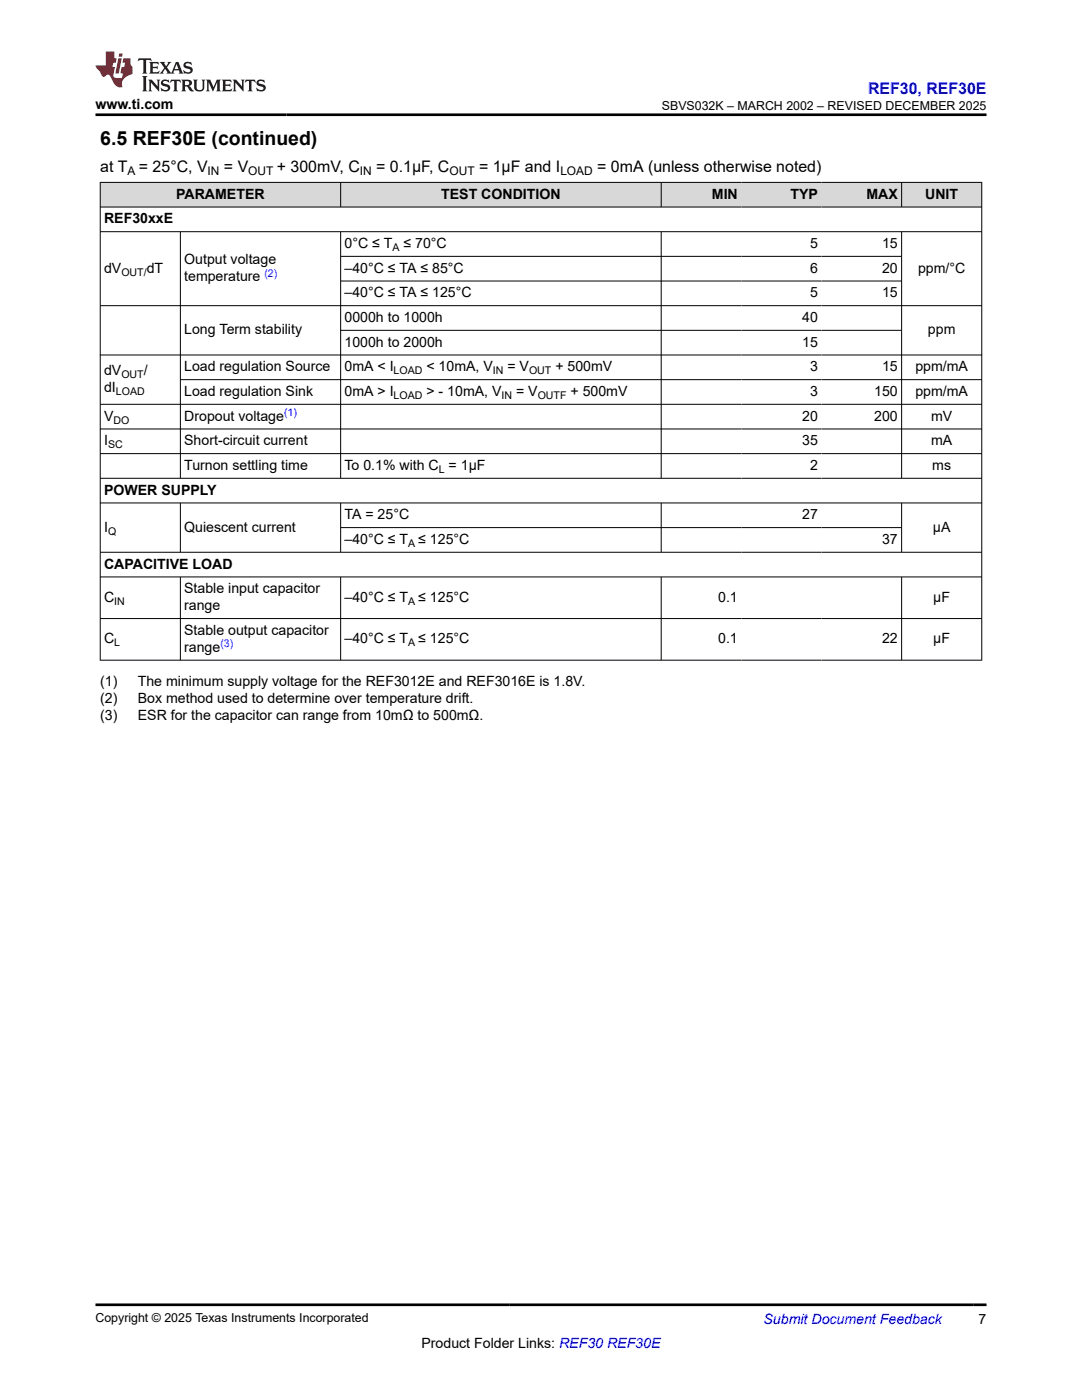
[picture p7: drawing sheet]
<svg xmlns="http://www.w3.org/2000/svg" width="216mm" height="279mm" viewBox="0 0 216 279" stroke-linecap="round" stroke-linejoin="round" font-family="sans-serif">
<defs><g id="words">
<text font-size="3.9" x="20" y="28.8">6.5 REF30E (continued)</text>
<text font-size="3.2" fill="#00f" x="173.2" y="18.7">REF30, REF30E</text>
<g font-size="3.2">
<text x="20" y="34.3">at T</text>
<text x="27.7" y="34.3">= 25°C, V</text>
<text x="44.7" y="34.3">= V</text>
<text x="55.2" y="34.3">+ 300mV, C</text>
<text x="75.1" y="34.3">= 0.1µF, C</text>
<text x="95.6" y="34.3">= 1µF and I</text>
<text x="119.2" y="34.3">= 0mA (unless otherwise noted)</text>
</g>
<g font-size="2.8">
<text x="19.1" y="21.8">www.ti.com</text>
<text x="35.2" y="39.7">PARAMETER</text>
<text x="88" y="39.7">TEST CONDITION</text>
<text x="142" y="39.7">MIN</text>
<text x="157.7" y="39.7">TYP</text>
<text x="172.9" y="39.7">MAX</text>
<text x="184.6" y="39.7">UNIT</text>
<text x="20.8" y="44.6">REF30xxE</text>
<text x="36.8" y="52.7">Output voltage</text>
<text x="68.7" y="49.5">0°C ≤ T</text>
<text x="80.5" y="49.5">≤ 70°C</text>
<text x="161.6" y="49.5">5</text>
<text x="176" y="49.5">15</text>
<text x="20.8" y="54.4">dV</text>
<text x="29.3" y="54.4">dT</text>
<text x="36.8" y="56.1">temperature</text>
<text x="68.7" y="54.4">–40°C ≤ TA ≤ 85°C</text>
<text x="68.7" y="59.4">–40°C ≤ TA ≤ 125°C</text>
<text x="161.6" y="54.4">6</text>
<text x="161.6" y="59.4">5</text>
<text x="176" y="54.4">20</text>
<text x="176" y="59.4">15</text>
<text x="183.2" y="54.4">ppm/°C</text>
<text x="68.7" y="64.3">0000h to 1000h</text>
<text x="160.1" y="64.3">40</text>
<text x="36.8" y="66.7">Long Term stability</text>
<text x="68.7" y="69.2">1000h to 2000h</text>
<text x="160.1" y="69.2">15</text>
<text x="185.2" y="66.7">ppm</text>
<text x="20.8" y="74.9">dV</text>
<text x="28.7" y="74.9">/</text>
<text x="36.8" y="74.1">Load regulation Source</text>
<text x="68.7" y="74.1">0mA &lt; I</text>
<text x="85.1" y="74.1">&lt; 10mA, V</text>
<text x="101.2" y="74.1">= V</text>
<text x="110.8" y="74.1">+ 500mV</text>
<text x="161.6" y="74.1">3</text>
<text x="176" y="74.1">15</text>
<text x="182.7" y="74.1">ppm/mA</text>
<text x="20.8" y="84">V</text>
<text x="20.8" y="78.3">dI</text>
<text x="36.8" y="79">Load regulation Sink</text>
<text x="36.8" y="84">Dropout voltage</text>
<text x="68.7" y="79">0mA &gt; I</text>
<text x="85.1" y="79">&gt; - 10mA, V</text>
<text x="103" y="79">= V</text>
<text x="113.8" y="79">+ 500mV</text>
<text x="160.1" y="84">20</text>
<text x="161.6" y="79">3</text>
<text x="174.4" y="79">150</text>
<text x="174.4" y="84">200</text>
<text x="182.7" y="79">ppm/mA</text>
<text x="185.8" y="84">mV</text>
<text x="20.8" y="88.9">I</text>
<text x="36.8" y="88.9">Short-circuit current</text>
<text x="160.1" y="88.9">35</text>
<text x="185.8" y="88.9">mA</text>
<text x="36.8" y="93.8">Turnon settling time</text>
<text x="68.7" y="93.8">To 0.1% with C = 1µF</text>
<text x="161.6" y="93.8">2</text>
<text x="186" y="93.8">ms</text>
<text x="20.8" y="98.7">POWER SUPPLY</text>
<text x="20.8" y="106.1">I</text>
<text x="36.8" y="106.1">Quiescent current</text>
<text x="68.7" y="103.6">TA = 25°C</text>
<text x="160.1" y="103.6">27</text>
<text x="186.2" y="106.1">µA</text>
<text x="20.8" y="113.5">CAPACITIVE LOAD</text>
<text x="68.7" y="108.6">–40°C ≤ T</text>
<text x="83.5" y="108.6">≤ 125°C</text>
<text x="176" y="108.6">37</text>
<text x="36.8" y="118.4">Stable input capacitor</text>
<text x="20.8" y="120.1">C</text>
<text x="36.8" y="121.8">range</text>
<text x="68.7" y="120.1">–40°C ≤ T</text>
<text x="83.5" y="120.1">≤ 125°C</text>
<text x="143.3" y="120.1">0.1</text>
<text x="186.2" y="120.1">µF</text>
<text x="20.8" y="128.4">C</text>
<text x="36.8" y="126.7">Stable output capacitor</text>
<text x="36.8" y="130.1">range</text>
<text x="68.7" y="128.4">–40°C ≤ T</text>
<text x="83.5" y="128.4">≤ 125°C</text>
<text x="143.3" y="128.4">0.1</text>
<text x="176" y="128.4">22</text>
<text x="186.2" y="128.4">µF</text>
<text x="20" y="136.9">(1)</text>
<text x="27.5" y="136.9">The minimum supply voltage for the REF3012E and REF3016E is 1.8V.</text>
<text x="20" y="140.3">(2)</text>
<text x="20" y="143.7">(3)</text>
<text x="27.5" y="140.3">Box method used to determine over temperature drift.</text>
<text x="27.5" y="143.7">ESR for the capacitor can range from 10mΩ to 500mΩ.</text>
<text x="84.1" y="269">Product Folder Links: REF30 REF30E</text>
<text x="195.3" y="264.2">7</text>
</g>
<text font-size="2.8" fill="#00f" x="152.4" y="264.2">Submit Document Feedback</text>
<g font-size="2.5">
<text x="132.1" y="21.9">SBVS032K – MARCH 2002 – REVISED DECEMBER 2025</text>
<text x="19.1" y="263.9">Copyright © 2025 Texas Instruments Incorporated</text>
</g>
<g font-size="2.4">
<text x="25.5" y="34.9">A</text>
<text x="41.4" y="34.9">IN</text>
<text x="49.5" y="34.9">OUT</text>
<text x="71.8" y="34.9">IN</text>
<text x="89.7" y="34.9">OUT</text>
<text x="111.8" y="34.9">LOAD</text>
</g>
<g font-size="2.1">
<text x="78.3" y="50.1">A</text>
<text x="24.2" y="55">OUT/</text>
<text x="24.2" y="75.5">OUT</text>
<text x="78.5" y="74.7">LOAD</text>
<text x="98.3" y="74.7">IN</text>
<text x="105.6" y="74.7">OUT</text>
<text x="23.1" y="78.8">LOAD</text>
<text x="78.5" y="79.6">LOAD</text>
<text x="100.1" y="79.6">IN</text>
<text x="107.3" y="79.6">OUTF</text>
<text x="21.6" y="89.4">SC</text>
<text x="22.6" y="84.5">DO</text>
<text x="87.6" y="94.4">L</text>
<text x="21.6" y="106.7">Q</text>
<text x="81.5" y="109.1">A</text>
<text x="22.8" y="120.7">IN</text>
<text x="81.5" y="120.7">A</text>
<text x="22.8" y="129">L</text>
<text x="81.5" y="129">A</text>
</g>
<g font-size="2.1" fill="#00f">
<text x="52.8" y="55.2">(2)</text>
<text x="56.7" y="83">(1)</text>
<text x="44" y="129.2">(3)</text>
</g>
</g></defs>
<g fill="#d8d8d8">
<path d="M20 36.4h175.9v4.9h-175.9z" fill-rule="evenodd"/>
<path d="M20.1 36.5h47.8v4.8h-47.8z" fill-rule="evenodd"/>
<path d="M68 36.5h63.9v4.8h-63.9z" fill-rule="evenodd"/>
<path d="M132 36.5h15.9v4.8h-15.9z" fill-rule="evenodd"/>
<path d="M147.9 36.5h16v4.8h-16z" fill-rule="evenodd"/>
<path d="M163.9 36.5h15.9v4.8h-15.9z" fill-rule="evenodd"/>
<path d="M180 36.5h15.8v4.8h-15.8z" fill-rule="evenodd"/>
</g>
<g fill="none" stroke="#000" stroke-width=".2">
<path d="M19.9 36.4h176.1M20 36.3v95.5M68 36.3v5.1M131.9 36.3v5.1M179.9 36.3v5.1M195.9 36.3v95.5M19.9 41.3h176.1M19.9 46.2h176.1M36 46.2v49.3M68 46.2v49.3M68 51.2h112M68 56.1h112"/>
<path d="M131.9 46.2v49.3M179.9 46.2v49.3M19.9 61h176.1M19.9 70.8h176.1M36 75.8h160M68 65.9h112M19.9 80.7h176.1M19.9 85.6h176.1M19.9 90.5h176.1M19.9 95.5h176.1M19.9 100.4h176.1M19.9 110.2h176.1"/>
<path d="M19.9 115.1h176.1M36 100.4v9.9M36 115.1v16.7M68 100.4v9.9M68 115.1v16.7M68 105.3h112M131.9 100.4v9.9M131.9 115.1v16.7M179.9 100.4v9.9M179.9 115.1v16.7M19.9 123.4h176.1M19.9 131.8h176.1"/>
</g>
<path d="M27.7 11.6l-.2 .6 .5-.2h.6v.1v2.2l-.2 .4h1l-.2-.4v-2.2v-.1h.5l.5 .2-.1-.6zM29.8 12.4l.2 .3v1.6l-.2 .4h1.9l.1-.6a1.08 1.08 0 0 1-1.3 .2v-.7h.6l.4 .2v-.7l-.4 .2h-.6v-.5l.2-.2a1 1 0 0 1 1 .3l-.1-.5zM31.8 12.4l1 1.1-1 1.2h.9l-.2-.2 .4-.8 .5 .8-.2 .2h1.6l-.2-.2 .1-.5h1l.1 .5-.1 .2h.9l-.2-.4-.8-1.9h-.5l-1 2.1-.8-1.1 .9-1h-.8l.2 .2-.5 .6-.3-.6 .1-.2zM35.2 12.8l.4 1h-.8zM36.8 12.5a.65 .65 0 0 0-.2 .7 .65 .65 0 0 0 .6 .5l.7 .1 .1 .3a.79 .79 0 0 1-.7 .4 .79 .79 0 0 1-.7-.5l.1 .7 .2-.1a.93 .93 0 0 0 1.1 0 .93 .93 0 0 0 .4-.9 1.46 1.46 0 0 0-1.2-.6l-.1-.3a1.09 1.09 0 0 1 1.2 .2l-.2-.6-.1 .1-.6-.2zM28.4 15.2l.2 .4v2.2l-.2 .4h1l-.2-.4v-2.2l.2-.4zM29.6 15.9l.2 .4v1.5l-.2 .4h.8l-.3-.4v-1.3l1.7 1.8v-2l.2-.4h-.8l.2 .2 .1 1.1-1.2-1.3zM32.3 16a.65 .65 0 0 0-.2 .8 .65 .65 0 0 0 .7 .4l.6 .2 .1 .2a.79 .79 0 0 1-.7 .4 .79 .79 0 0 1-.7-.5l.1 .7 .2-.1a.93 .93 0 0 0 1.1 .1 .93 .93 0 0 0 .4-1 1.46 1.46 0 0 0-1.2-.5l-.1-.4a1.09 1.09 0 0 1 1.2 .2l-.2-.6-.1 .1-.6-.1zM34.1 15.9l-.1 .6a.63 .63 0 0 1 .7-.3l.1 1.6-.3 .4h1l-.2-.4v-1.6a.66 .66 0 0 1 .8 .3l-.1-.6zM36.2 15.9l.2 .4v1.5l-.2 .4h.9l-.2-.2v-.7h.5l.1 .2a.79 .79 0 0 0 1.2 .6l-1-.9a.61 .61 0 0 0 .6-.6 .61 .61 0 0 0-.5-.7zM36.9 16.2h.2a.47 .47 0 0 1 .5 .1 .47 .47 0 0 1 .1 .5l-.2 .1-.6 .1zM38.5 15.9l.2 .2a2.27 2.27 0 0 0 .4 2 1.04 1.04 0 0 0 1.7-.7v-1.3l.2-.2h-.8l.2 .4v1.1a.6 .6 0 0 1-.6 .6 .6 .6 0 0 1-.6-.6v-1.1l.3-.4zM41.1 15.9l.2 .4v1.5l-.2 .4h.7l-.2-.4v-1.4l.9 1.9 .8-1.9v1.4l-.2 .4h1l-.3-.4v-1.5l.3-.4h-.8l-.7 1.5-.7-1.5zM44.3 15.9l.2 .4v1.5l-.2 .4h1.9l.1-.6a1.09 1.09 0 0 1-1.3 .2v-.7h.6l.4 .2v-.6l-.4 .2h-.6v-.6l.2-.1a1.01 1.01 0 0 1 1 .3l-.1-.6zM46.4 15.9l.3 .4v1.5l-.3 .4h.8l-.2-.4v-1.3l1.6 1.8v-2l.2-.4h-.7l.2 .2v1.1l-1.2-1.3zM49 15.9l-.1 .6a.63 .63 0 0 1 .8-.3v1.6l-.3 .4h1l-.2-.4v-1.6a.66 .66 0 0 1 .8 .3l-.1-.6zM51.4 16a.65 .65 0 0 0-.2 .8 .65 .65 0 0 0 .6 .4l.6 .2 .2 .2a.79 .79 0 0 1-.8 .4 .79 .79 0 0 1-.6-.5l.1 .7 .2-.1a.93 .93 0 0 0 1 .1 .93 .93 0 0 0 .5-1 1.46 1.46 0 0 0-1.3-.5l-.1-.4a1.09 1.09 0 0 1 1.3 .2l-.2-.6-.2 .1-.5-.1z" fill="#231f20"/>
<path d="M21.1 10.3v2.7h-2v.4l.9 1a.95 .95 0 0 0 .9 .9 .59 .59 0 0 1 .6-.4 .59 .59 0 0 1 .5 .3l.4 .8a1.59 1.59 0 0 0 2.1 1.4 1.61 1.61 0 0 1 1-2.3l1-.3-.1-1.5a1.59 1.59 0 0 1-.4-1.7h-1.4l-.2 .9h.5l-.1 .9h-.5l-.2 .9v.3l.4 .1-.2 .9h-.6a.73 .73 0 0 1-1.1-.7l.3-1.5h-.5l.2-.9h.5l.2-.9h-.5v-1.3zM23.6 11.6l-.6 3.1h.7l.6-3.1zM23.8 10.7l-.1 .6h.7l.1-.6z" fill="#ed1c24"/>
<path d="M19.1 22.9h177.8M19.1 260.4h177.8" fill="none" stroke="#000" stroke-width=".53"/>
<use href="#words"/>
</svg>
